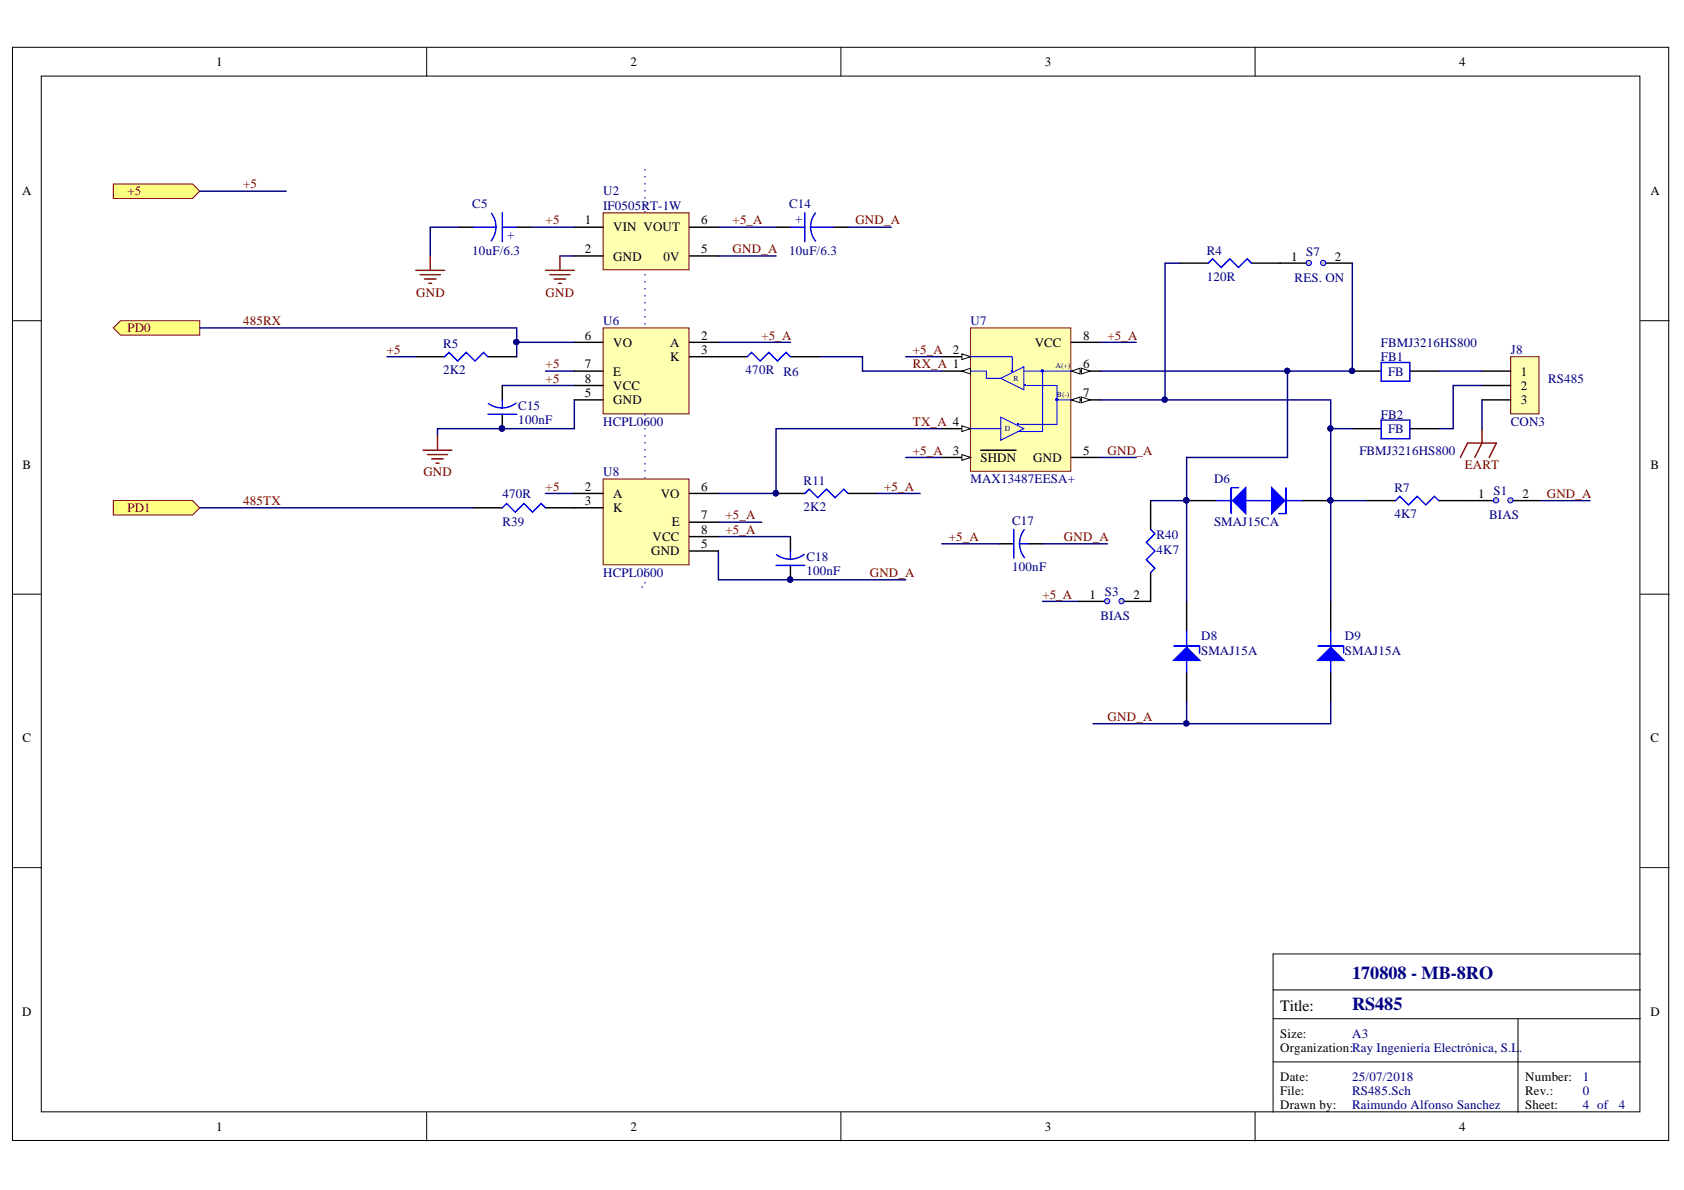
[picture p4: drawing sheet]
<svg xmlns="http://www.w3.org/2000/svg" width="297mm" height="210mm" viewBox="0 0 297 210" stroke-linecap="round" stroke-linejoin="round" font-family="sans-serif">
<defs><g id="words">
<g font-size="3.2" fill="#000080">
<text x="238.5" y="172.6">170808 - MB-8RO</text>
<text x="238.5" y="178.2">RS485</text>
</g>
<text font-size="2.8" x="225.8" y="178.4">Title:</text>
<g font-size="2.3">
<text x="38.1" y="11.7">1</text>
<text x="111.2" y="11.7">2</text>
<text x="184.3" y="11.7">3</text>
<text x="257.4" y="11.7">4</text>
<text x="3.9" y="34.5">A</text>
<text x="291.1" y="34.5">A</text>
<text x="103.2" y="39.5">1</text>
<text x="108.2" y="40.8">VIN VOUT</text>
<text x="123.6" y="39.5">6</text>
<text x="103.2" y="44.7">2</text>
<text x="108.2" y="46">GND</text>
<text x="117.1" y="46">0V</text>
<text x="123.6" y="44.7">5</text>
<text x="227.8" y="46">1</text>
<text x="235.5" y="46">2</text>
<text x="103.2" y="59.9">6</text>
<text x="123.6" y="59.9">2</text>
<text x="191.1" y="59.9">8</text>
<text x="103.2" y="65">7</text>
<text x="108.2" y="61.2">VO</text>
<text x="118.2" y="61.2">A</text>
<text x="118.2" y="63.7">K</text>
<text x="123.6" y="62.4">3</text>
<text x="168.1" y="62.4">2</text>
<text x="182.5" y="61.2">VCC</text>
<text x="191.1" y="65">6</text>
<text x="103.2" y="67.5">8</text>
<text x="103.2" y="70">5</text>
<text x="108.2" y="66.2">E</text>
<text x="108.2" y="68.8">VCC</text>
<text x="108.2" y="71.3">GND</text>
<text x="191.1" y="70">7</text>
<text x="268.3" y="66.2">1</text>
<text x="268.3" y="68.8">2</text>
<text x="268.3" y="71.3">3</text>
<text x="4" y="82.7">B</text>
<text x="168.1" y="80.2">3</text>
<text x="173" y="81.5">SHDN</text>
<text x="182.3" y="81.5">GND</text>
<text x="191.1" y="80.2">5</text>
<text x="291.1" y="82.7">B</text>
<text x="103.2" y="86.5">2</text>
<text x="103.2" y="89.1">3</text>
<text x="108.2" y="87.8">A</text>
<text x="116.5" y="87.8">VO</text>
<text x="123.6" y="86.5">6</text>
<text x="260.7" y="87.8">1 S1</text>
<text x="268.5" y="87.8">2</text>
<text x="108.2" y="90.3">K</text>
<text x="115.1" y="95.4">VCC</text>
<text x="118.5" y="92.9">E</text>
<text x="123.6" y="91.6">7</text>
<text x="123.6" y="94.1">8</text>
<text x="114.9" y="97.9">GND</text>
<text x="123.6" y="96.7">5</text>
<text x="192.2" y="105.6">1 S3</text>
<text x="199.9" y="105.6">2</text>
<text x="4" y="131">C</text>
<text x="291.1" y="131">C</text>
<text x="3.9" y="179.2">D</text>
<text x="291.1" y="179.2">D</text>
<text x="225.8" y="183">Size:</text>
<text x="225.8" y="185.6">Organization:Ray Ingeniería Electrónica, S.L</text>
<text x="225.8" y="190.6">Date:</text>
<text x="269" y="190.6">Number:</text>
<text x="225.8" y="193.2">File:</text>
<text x="225.8" y="195.7">Drawn by:</text>
<text x="269" y="195.7">Sheet:</text>
<text x="269" y="193.2">Rev.:</text>
<text x="38.1" y="199.5">1</text>
<text x="111.2" y="199.5">2</text>
<text x="184.3" y="199.5">3</text>
<text x="257.4" y="199.5">4</text>
</g>
<g font-size="2.3" fill="#800000">
<text x="22.5" y="34.5">+5</text>
<text x="42.9" y="33.2">+5</text>
<text x="96.2" y="39.5">+5</text>
<text x="129.2" y="39.5">+5_A</text>
<text x="150.9" y="39.5">GND_A</text>
<text x="129.2" y="44.7">GND_A</text>
<text x="73.4" y="52.3">GND</text>
<text x="96.2" y="52.3">GND</text>
<text x="22.5" y="58.6">PD0</text>
<text x="42.9" y="57.4">485RX</text>
<text x="134.3" y="59.9">+5_A</text>
<text x="195.4" y="59.9">+5_A</text>
<text x="68.3" y="62.4">+5</text>
<text x="96.2" y="65">+5</text>
<text x="161" y="62.4">+5_A</text>
<text x="161" y="65">RX_A 1</text>
<text x="96.2" y="67.5">+5</text>
<text x="161" y="75.1">TX_A 4</text>
<text x="74.7" y="84">GND</text>
<text x="161" y="80.2">+5_A</text>
<text x="195.4" y="80.2">GND_A</text>
<text x="258.4" y="82.7">EART</text>
<text x="42.9" y="89.1">485TX</text>
<text x="96.2" y="86.5">+5</text>
<text x="156" y="86.5">+5_A</text>
<text x="272.8" y="87.8">GND_A</text>
<text x="22.5" y="90.3">PD1</text>
<text x="128" y="94.1">+5_A</text>
<text x="128" y="91.6">+5_A</text>
<text x="167.4" y="95.4">+5_A</text>
<text x="187.7" y="95.4">GND_A</text>
<text x="153.4" y="101.7">GND_A</text>
<text x="183.9" y="105.6">+5_A</text>
<text x="195.4" y="127.2">GND_A</text>
</g>
<g font-size="2.3" fill="#000080">
<text x="106.4" y="34.5">U2</text>
<text x="83.3" y="36.8">C5</text>
<text x="106.4" y="37">IF0505RT-1W</text>
<text x="139.2" y="36.8">C14</text>
<text x="141.5" y="39.3" transform="rotate(-90 141.5 39.3)">+</text>
<text x="83.3" y="44.9">10uF/6.3</text>
<text x="90.7" y="42.1" transform="rotate(-90 90.7 42.1)">+</text>
<text x="139.2" y="44.9">10uF/6.3</text>
<text x="212.9" y="44.9">R4</text>
<text x="230.4" y="45.2">S7</text>
<text x="212.9" y="49.5">120R</text>
<text x="228.4" y="49.8">RES. ON</text>
<text x="106.4" y="57.4">U6</text>
<text x="171.2" y="57.4">U7</text>
<text x="78.1" y="61.4">R5</text>
<text x="78.1" y="66">2K2</text>
<text x="131.5" y="66">470R</text>
<text x="243.6" y="63.7">FB1</text>
<text x="243.6" y="61.2">FBMJ3216HS800</text>
<text x="266.5" y="62.4">J8</text>
<text x="138.2" y="66.2">R6</text>
<text x="244.8" y="66.2">FB</text>
<text x="273.1" y="67.5">RS485</text>
<text x="91.4" y="72.3">C15</text>
<text x="91.4" y="74.9">100nF</text>
<text x="106.4" y="75.1">HCPL0600</text>
<text x="243.6" y="73.8">FB2</text>
<text x="244.8" y="76.4">FB</text>
<text x="266.5" y="75.1">CON3</text>
<text x="106.4" y="84">U8</text>
<text x="239.8" y="80.2">FBMJ3216HS800</text>
<text x="88.6" y="87.8">470R</text>
<text x="141.7" y="85.5">R11</text>
<text x="171.2" y="85.3">MAX13487EESA+</text>
<text x="214.1" y="85.3">D6</text>
<text x="245.9" y="86.8">R7</text>
<text x="88.6" y="92.9">R39</text>
<text x="141.7" y="90.1">2K2</text>
<text x="178.5" y="92.6">C17</text>
<text x="204" y="95.1">R40</text>
<text x="214.1" y="92.9">SMAJ15CA</text>
<text x="245.9" y="91.3">4K7</text>
<text x="262.7" y="91.6">BIAS</text>
<text x="106.4" y="101.7">HCPL0600</text>
<text x="142.3" y="98.9">C18</text>
<text x="142.3" y="101.5">100nF</text>
<text x="178.5" y="100.7">100nF</text>
<text x="204" y="97.7">4K7</text>
<text x="194.1" y="109.4">BIAS</text>
<text x="211.9" y="113">D8</text>
<text x="237.2" y="113">D9</text>
<text x="211.9" y="115.5">SMAJ15A</text>
<text x="237.2" y="115.5">SMAJ15A</text>
<text x="238.5" y="183">A3</text>
<text x="268" y="185.6">.</text>
<text x="238.5" y="190.6">25/07/2018</text>
<text x="279.2" y="190.6">1</text>
<text x="238.5" y="193.2">RS485.Sch</text>
<text x="238.5" y="195.7">Raimundo Alfonso Sanchez</text>
<text x="279.2" y="193.2">0</text>
<text x="279.2" y="195.7">4 of</text>
<text x="285.5" y="195.7">4</text>
</g>
<g font-size="1.4" fill="#000080">
<text x="186.2" y="64.9">A(+)</text>
<text x="178.8" y="67.2">R</text>
<text x="186.4" y="70">B(-)</text>
<text x="177.3" y="76">D</text>
</g>
</g></defs>
<g fill="#fff" stroke="#000" stroke-width=".18">
<path d="M2.2 8.3h292.1v192.9h-292.1z"/>
<path d="M7.3 13.4h282v182.7h-282z"/>
</g>
<g fill="none" stroke="#000" stroke-width=".18">
<path d="M75.3 8.3v5.1M148.3 8.3v5.1M221.4 8.3v5.1M2.2 56.6h5.1M289.4 56.6h5M2.2 104.8h5.1M289.4 104.8h5M2.2 153h5.1M289.4 153h5M224.6 179.7h64.8M289.4 174.6h-64.8v21.6M75.3 196.2v5.1"/>
<path d="M148.3 196.2v5.1M221.4 196.2v5.1M224.6 187.3h64.8M267.8 187.3v8.9"/>
</g>
<path d="M20 32.5h14l1.2 1.2-1.2 1.3h-14z" fill-rule="evenodd" fill="#ffff80" stroke="#800000" stroke-width=".18"/>
<path d="M35.2 33.7h15.3" fill="none" stroke="#000080" stroke-width=".25"/>
<path d="M171.2 57.8h17.7v25.3h-17.7z" fill="#ffffb0" stroke="#800000" stroke-width=".18"/>
<path d="M166.1 62.9h5.1" fill="none" stroke="#000" stroke-width=".25"/>
<path d="M169.7 62.4l1.5 .5-1.5 .5z" fill="#fff"/>
<path d="M169.7 62.4l1.5 .5-1.5 .5z" fill="none" stroke="#000" stroke-width=".18"/>
<path d="M166.1 80.7h5.1" fill="none" stroke="#000" stroke-width=".25"/>
<path d="M169.7 80.2l1.5 .5-1.5 .5z" fill="#fff"/>
<path d="M169.7 80.2l1.5 .5-1.5 .5z" fill="none" stroke="#000" stroke-width=".18"/>
<path d="M166.1 75.6h5.1M173 79.4h6.2" fill="none" stroke="#000" stroke-width=".25"/>
<path d="M169.7 75.1l1.5 .5-1.5 .5z" fill="#fff"/>
<path d="M169.7 75.1l1.5 .5-1.5 .5z" fill="none" stroke="#000" stroke-width=".18"/>
<path d="M166.1 65.5h5.1M189 60.4h5.1" fill="none" stroke="#000" stroke-width=".25"/>
<path d="M169.7 65.5l1.5-.5v1z" fill="#fff"/>
<path d="M169.7 65.5l1.5-.5v1z" fill="none" stroke="#000" stroke-width=".18"/>
<path d="M189 65.5h5.1" fill="none" stroke="#000" stroke-width=".25"/>
<path d="M189 65.5l1.5-.5v1z" fill="#fff"/>
<path d="M189 65.5l1.5-.5v1z" fill="none" stroke="#000" stroke-width=".18"/>
<path d="M190.8 65l1.5 .5-1.5 .5z" fill="#fff"/>
<path d="M190.8 65l1.5 .5-1.5 .5z" fill="none" stroke="#000" stroke-width=".18"/>
<path d="M189 70.5h5.1" fill="none" stroke="#000" stroke-width=".25"/>
<path d="M189 70.5l1.5-.5v1z" fill="#fff"/>
<path d="M189 70.5l1.5-.5v1z" fill="none" stroke="#000" stroke-width=".18"/>
<path d="M190.8 70l1.5 .5-1.5 .5z" fill="#fff"/>
<path d="M190.8 70l1.5 .5-1.5 .5z" fill="none" stroke="#000" stroke-width=".18"/>
<path d="M189 80.7h5.1" fill="none" stroke="#000" stroke-width=".25"/>
<g fill="none" stroke="#00f" stroke-width=".18">
<path d="M171.2 62.9h7.4v2.3M171.2 65.5h2.8v1.2h2.5M171.2 75.6h5.3M176.5 73.6l4.1 2-4.1 2zM176.5 66.7l4.1-2v4.1zM180.6 65.5h8.4M181.1 68h5.3v6.9h-6.6M183.9 65.5v10.6h-4.3M186.4 70.5h2.6"/>
<circle cx="178.5" cy="65.4" r=".11"/>
<circle cx="179.5" cy="74.8" r=".1"/>
<circle cx="180.8" cy="67.9" r=".1"/>
</g>
<g fill="#00f" stroke="#00f" stroke-width=".18">
<circle cx="183.8" cy="65.4" r=".21"/>
<circle cx="186.4" cy="70.5" r=".2"/>
</g>
<path d="M159.8 62.9h6.3M194.1 60.4h6.3M159.8 80.7h6.3M194.1 80.7h6.3" fill="none" stroke="#000080" stroke-width=".25"/>
<path d="M266.5 62.9h5v10.1h-5z" fill="#ffffb0" stroke="#800000" stroke-width=".18"/>
<g fill="none" stroke="#000" stroke-width=".25">
<path d="M81 40.1h2.5M91.1 40.1h2.6M136.9 40.1h2.5M147.1 40.1h2.5M225.8 46.4h5.1M233.5 46.4h5M73.4 62.9h5M86.1 62.9h5M88.6 68v2.5M88.6 73.1v2.5M126.7 62.9h5.1M139.4 62.9h5.1"/>
<path d="M261.4 65.5h5.1M261.4 68h5.1M261.4 70.5h5.1M83.5 89.6h5.1M96.2 89.6h5.1M136.9 87h5.1M139.4 94.7v2.5M139.4 99.7v2.6M149.6 87h5.1"/>
</g>
<g fill="none" stroke="#00f" stroke-width=".25">
<path d="M86.7 37.6a4 4 0 0 1-.1 4.9M88.6 37.5v5.1M142 37.5v5.1M143.8 37.6a4 4 0 0 0-.8 2.5M83.5 40.1h4.1M88.6 40.1h2.5M139.4 40.1h2.6M143 40.1h4.1M143 40.1a4 4 0 0 0 .9 2.4M78.4 62.9l.8-.7 1.5 1.5 1.5-1.5 1.6 1.5 1.5-1.5 .8 .7M86.1 73.1h5M88.6 70.5v1.6"/>
<path d="M91 71.1a4 4 0 0 1-4.9 .1M131.8 62.9l.8-.7 1.5 1.5 1.5-1.5 1.5 1.5 1.6-1.5 .7 .7M88.6 89.6l.8-.8 1.5 1.5 1.5-1.5 1.5 1.5 1.6-1.5 .7 .8M136.9 99.7h5.1M139.4 97.2v1.5M141.8 97.8a4 4 0 0 1-4.8 0M142 87l.7-.7 1.6 1.5 1.5-1.5 1.5 1.5 1.5-1.5 .8 .7"/>
</g>
<g fill="none" stroke="#000080" stroke-width=".25">
<path d="M81 40.1h-5.1v5.1M98.8 45.2h2.5M126.7 45.2h10.2M149.6 40.1h7.6M68.3 62.9h5.1M88.6 68h12.7M96.2 65.5h5.1M101.3 70.5v5.1h-24.1v1.3M126.7 60.4h12.7M144.5 62.9h7.6v2.6h14M166.1 75.6h-29.2v11.4h-10.2M35.2 89.6h48.3"/>
<path d="M96.2 87h5.1M126.7 97.2v5.1h33.1M126.7 94.7h12.7M126.7 92.1h7.6M154.7 87h7.6"/>
</g>
<g fill="#000080" stroke="#000080" stroke-width=".18">
<circle cx="88.5" cy="75.6" r=".47"/>
<circle cx="139.4" cy="102.2" r=".46"/>
<circle cx="136.8" cy="87" r=".46"/>
</g>
<g fill="#c0c0c0" stroke="#00f" stroke-width=".18">
<circle cx="230.9" cy="46.4" r=".46"/>
<circle cx="233.4" cy="46.4" r=".47"/>
</g>
<path d="M208 46.4h5.1M220.7 46.4h5.1" fill="none" stroke="#000" stroke-width=".25"/>
<path d="M213.1 46.4l.8-.7 1.5 1.5 1.5-1.5 1.6 1.5 1.5-1.5 .7 .7M234.7 111.2v7.6" fill="none" stroke="#00f" stroke-width=".25"/>
<path d="M232.4 116.5l2.3-2.3 2.3 2.3z" fill="#00f"/>
<path d="M209.3 111.2v7.6M232.4 116.5l2.3-2.3 2.3 2.3zM232.4 113.9h4.6zM237 113.9v1.3" fill="none" stroke="#00f" stroke-width=".25"/>
<path d="M234.7 106.1v5.1M234.7 118.8v5" fill="none" stroke="#000" stroke-width=".25"/>
<path d="M207 116.5l2.3-2.3 2.3 2.3z" fill="#00f"/>
<path d="M214.4 88.3h7.6M207 116.5l2.3-2.3 2.3 2.3zM207 113.9h4.6zM211.6 113.9v1.3" fill="none" stroke="#00f" stroke-width=".25"/>
<path d="M209.3 106.1v5.1M209.3 118.8v5" fill="none" stroke="#000" stroke-width=".25"/>
<path d="M217.4 88.3l2.3-2.3v4.6z" fill="#00f"/>
<path d="M217.2 86v4.6zM217.2 86h1.3M217.4 88.3l2.3-2.3v4.6zM222 88.3h7.6" fill="none" stroke="#00f" stroke-width=".25"/>
<path d="M209.3 88.3h5.1M229.6 88.3h5.1" fill="none" stroke="#000" stroke-width=".25"/>
<g fill="#000080" stroke="#000080" stroke-width=".18">
<circle cx="209.3" cy="88.3" r=".46"/>
<circle cx="234.7" cy="88.3" r=".46"/>
</g>
<path d="M224.3 86l2.3 2.3-2.3 2.3z" fill="#00f"/>
<path d="M178.8 93.4v5.1M179.8 95.9h1.6M179.8 95.9a4 4 0 0 0 .9 2.5M180.7 93.4a4 4 0 0 0-.9 2.5M203 93.4l.7 .7-1.5 1.6 1.5 1.5-1.5 1.5 1.5 1.5-.7 .8M224.3 86l2.3 2.3-2.3 2.3zM225.6 90.6h1.2M226.8 86v4.6zM246.2 88.3l.7-.8 1.5 1.6 1.6-1.6 1.5 1.6 1.5-1.6 .8 .8" fill="none" stroke="#00f" stroke-width=".25"/>
<g fill="#000080" stroke="#000080" stroke-width=".18">
<circle cx="209.3" cy="88.3" r=".46"/>
<circle cx="234.7" cy="88.3" r=".46"/>
<circle cx="209.3" cy="127.6" r=".46"/>
<circle cx="227" cy="65.4" r=".46"/>
<circle cx="238.5" cy="65.4" r=".46"/>
<circle cx="205.4" cy="70.5" r=".46"/>
<circle cx="234.7" cy="75.6" r=".46"/>
</g>
<path d="M208 46.4h-2.5v24.1h29.2v35.6M238.5 46.4v19.1h-44.4M227.1 65.5v15.2h-17.8v25.4M166.1 95.9h10.2M183.9 95.9h11.4M203 88.3h6.3M234.7 88.3h6.4M271.6 88.3h8.9M183.9 106.1h6.4M192.8 127.7h16.5M209.3 123.8v3.9h25.4v-3.9" fill="none" stroke="#000080" stroke-width=".25"/>
<path d="M113.8 29.9v73.6h-1.1" fill="none" stroke="#00f" stroke-width=".25" stroke-dasharray="0 1.2"/>
<path d="M176.3 95.9h2.5M181.4 95.9h2.5M203 88.3v5.1M241.1 88.3h5.1M253.8 88.3h5.1M203 101v5.1" fill="none" stroke="#000" stroke-width=".25"/>
<g fill="#ffff80" stroke="#800000" stroke-width=".18">
<path d="M20 88.3h14l1.2 1.3-1.2 1.2h-14z" fill-rule="evenodd"/>
<path d="M20 57.8l1.3-1.2h13.9v2.5h-13.9z" fill-rule="evenodd"/>
</g>
<path d="M35.2 57.8h55.9v2.6h10.2" fill="none" stroke="#000080" stroke-width=".25"/>
<circle cx="91.1" cy="60.3" r=".46" fill="#000080" stroke="#000080" stroke-width=".18"/>
<path d="M106.4 37.5h15.1v10.1h-15.1z" fill="#ffffb0" stroke="#800000" stroke-width=".18"/>
<path d="M101.3 40.1h5.1M101.3 45.2h5.1M121.6 40.1h5.1M121.6 45.2h5.1" fill="none" stroke="#000" stroke-width=".25"/>
<path d="M106.4 57.8h15.1v15.2h-15.1z" fill="#ffffb0" stroke="#800000" stroke-width=".18"/>
<path d="M101.3 60.4h5.1M101.3 65.5h5.1M101.3 68h5.1M101.3 70.5h5.1M121.6 60.4h5.1M121.6 62.9h5.1" fill="none" stroke="#000" stroke-width=".25"/>
<path d="M91.1 60.4v2.5" fill="none" stroke="#000080" stroke-width=".25"/>
<circle cx="91.1" cy="60.3" r=".46" fill="#000080" stroke="#000080" stroke-width=".18"/>
<path d="M106.4 84.5h15.1v15.1h-15.1z" fill="#ffffb0" stroke="#800000" stroke-width=".18"/>
<path d="M238.5 65.5h5.1M238.5 75.6h5.1M248.7 65.5h5.1M248.7 75.6h5.1M101.3 87h5.1M101.3 89.6h5.1M121.6 87h5.1M121.6 92.1h5.1M121.6 94.7h5.1M121.6 97.2h5.1M258.9 88.3h5M266.5 88.3h5.1" fill="none" stroke="#000" stroke-width=".25"/>
<path d="M93.7 40.1h7.6M126.7 40.1h10.2M194.1 70.5h11.4M234.7 75.6h3.8M253.8 65.5h7.6M261.4 68h-5.1v7.6h-2.5M261.4 70.5v5.1" fill="none" stroke="#000080" stroke-width=".25"/>
<g fill="none" stroke="#800000" stroke-width=".25">
<path d="M73.4 47.7h5M74.1 48.5h3.6M74.9 49.2h2M75.6 50h.5M75.9 45.2v2.5M96.2 47.7h5.1M97 48.5h3.5M97.7 49.2h2.1M98.5 50h.5M98.8 45.2v2.5M74.6 79.4h5.1M77.2 76.9v2.5"/>
<path d="M261.4 75.6v2.6l-1.3 2.5M75.4 80.2h3.5M76.1 80.9h2.1M76.9 81.7h.5M257.6 80.7l1.3-2.5h5l-1.2 2.5"/>
</g>
<path d="M267.8 179.7v7.6M289.4 168.3h-64.8v6.3" fill="none" stroke="#000" stroke-width=".18"/>
<g fill="#000080" stroke="#000080" stroke-width=".18">
<circle cx="238.5" cy="65.4" r=".46"/>
<circle cx="205.4" cy="70.5" r=".46"/>
<circle cx="234.7" cy="75.6" r=".46"/>
</g>
<path d="M243.6 63.9h5.1v3.3h-5.1zM243.6 74.1h5.1v3.3h-5.1z" fill="none" stroke="#00f" stroke-width=".25"/>
<g fill="#c0c0c0" stroke="#00f" stroke-width=".18">
<circle cx="263.9" cy="88.3" r=".46"/>
<circle cx="266.4" cy="88.3" r=".46"/>
</g>
<path d="M190.3 106.1h5M197.9 106.1h5.1" fill="none" stroke="#000" stroke-width=".25"/>
<g fill="#c0c0c0" stroke="#00f" stroke-width=".18">
<circle cx="195.3" cy="106" r=".46"/>
<circle cx="197.8" cy="106" r=".46"/>
</g>
<use href="#words"/>
</svg>
